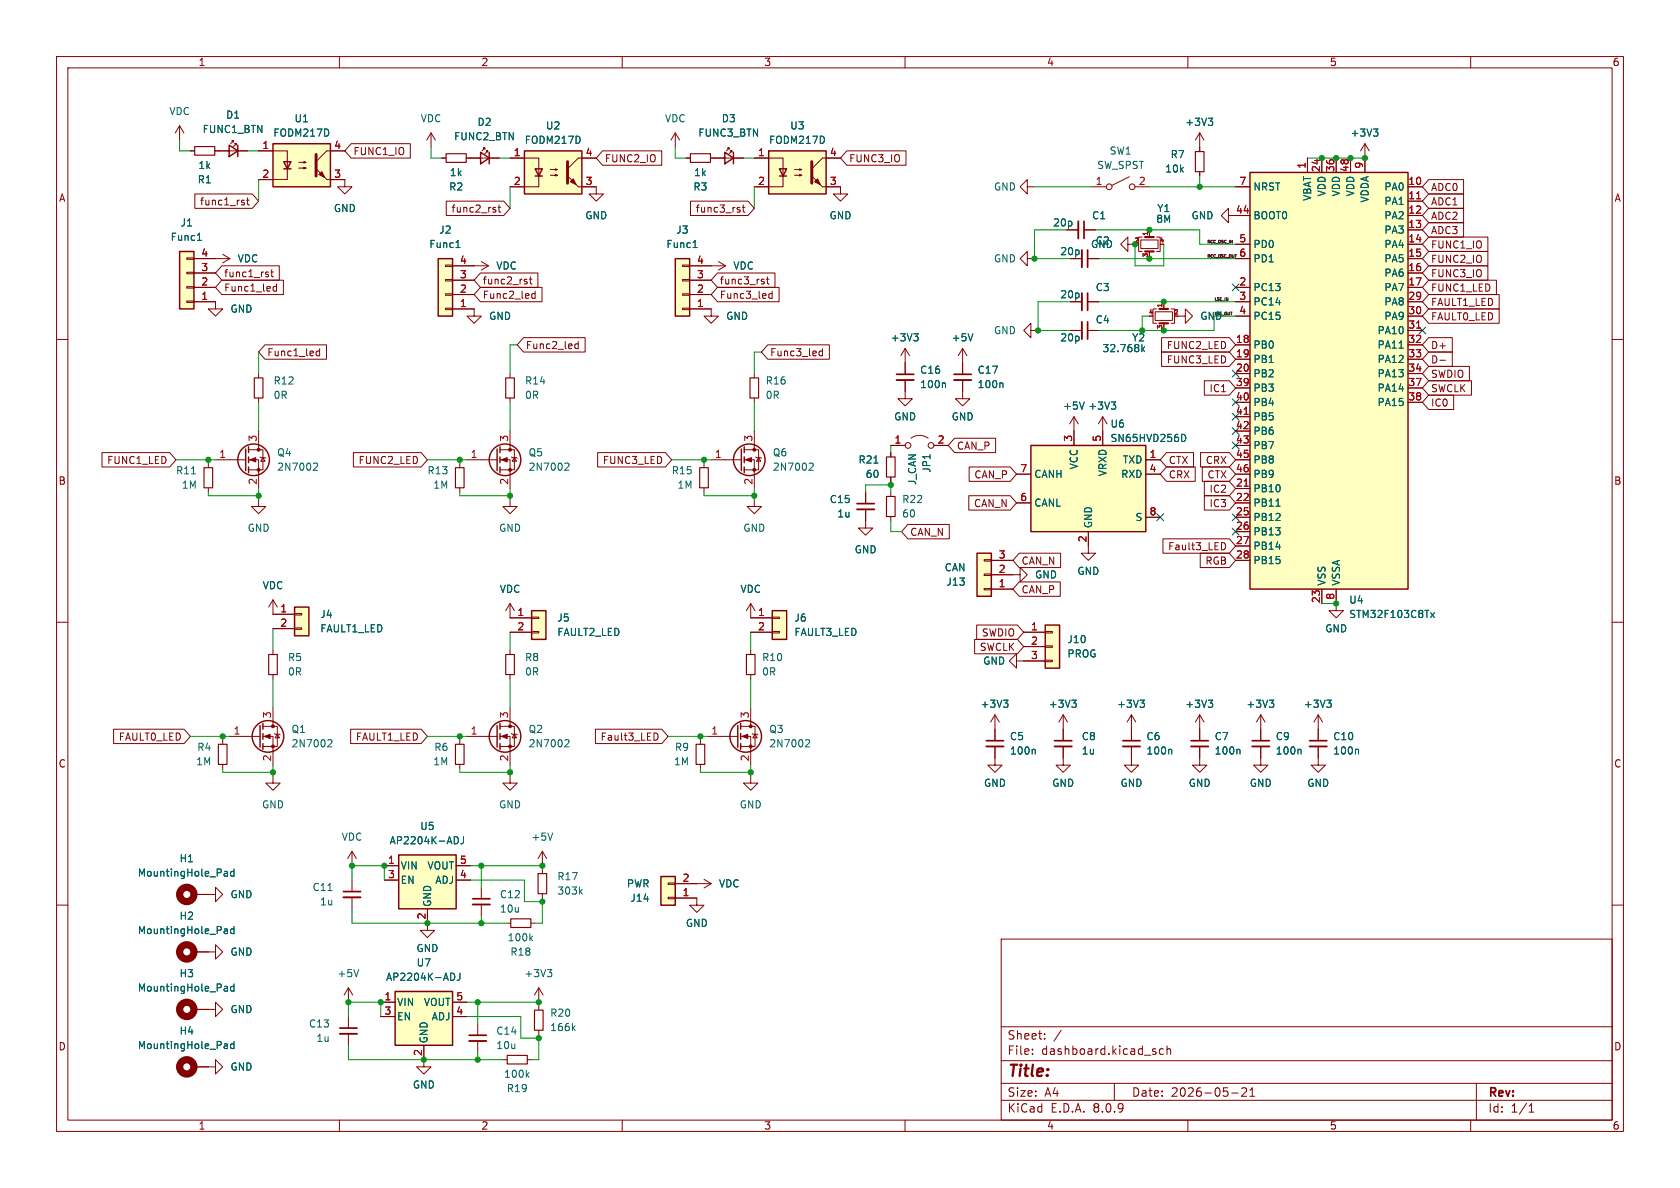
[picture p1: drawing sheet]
<svg xmlns="http://www.w3.org/2000/svg" width="297mm" height="210mm" viewBox="0 0 297 210" stroke-linecap="round" stroke-linejoin="round" font-family="sans-serif">
<defs><g id="words">
<text font-size="2.8" fill="#840000" x="178" y="190.9">Title:</text>
<g font-size="2.1" fill="#840000">
<text x="178" y="184">Sheet:</text>
<text x="178" y="186.7">File:</text>
<text x="184.1" y="186.7">dashboard.kicad_sch</text>
<text x="178" y="196.9">KiCad</text>
<text x="178" y="194.1">Size:</text>
<text x="184.7" y="194.1">A4</text>
<text x="185.7" y="196.9">E.D.A.</text>
<text x="193.3" y="196.9">8.0.9</text>
<text x="200" y="194.1">Date:</text>
<text x="207" y="194.1">2026-05-21</text>
<text x="263" y="194.3">Rev:</text>
<text x="263" y="196.9">Id:</text>
<text x="267.1" y="196.9">1/1</text>
</g>
<g font-size="1.8" fill="#840000">
<text x="35" y="11.9">1</text>
<text x="85" y="11.9">2</text>
<text x="135" y="11.9">3</text>
<text x="185" y="11.9">4</text>
<text x="235" y="11.9">5</text>
<text x="285" y="11.9">6</text>
<text x="62.4" y="27.6">FUNC1_IO</text>
<text x="106.8" y="28.9">FUNC2_IO</text>
<text x="150" y="28.9">FUNC3_IO</text>
<text x="10.3" y="35.9">A</text>
<text x="252.9" y="34">ADC0</text>
<text x="285.3" y="35.9">A</text>
<text x="35.3" y="36.5">func1_rst</text>
<text x="79.7" y="37.8">func2_rst</text>
<text x="122.9" y="37.8">func3_rst</text>
<text x="252.9" y="41.6">ADC3</text>
<text x="252.9" y="39.1">ADC2</text>
<text x="252.9" y="36.5">ADC1</text>
<text x="252.9" y="44.1">FUNC1_IO</text>
<text x="252.9" y="46.7">FUNC2_IO</text>
<text x="39.5" y="51.8">Func1_led</text>
<text x="39.5" y="49.2">func1_rst</text>
<text x="85.2" y="50.5">func2_rst</text>
<text x="85.2" y="53">Func2_led</text>
<text x="127.2" y="50.5">func3_rst</text>
<text x="127.2" y="53">Func3_led</text>
<text x="252.9" y="51.8">FUNC1_LED</text>
<text x="252.9" y="49.2">FUNC3_IO</text>
<text x="252.9" y="54.3">FAULT1_LED</text>
<text x="252.9" y="56.8">FAULT0_LED</text>
<text x="47.1" y="63.2">Func1_led</text>
<text x="92.9" y="61.9">Func2_led</text>
<text x="136" y="63.2">Func3_led</text>
<text x="206.2" y="61.9">FUNC2_LED</text>
<text x="206.2" y="64.5">FUNC3_LED</text>
<text x="252.9" y="61.9">D+</text>
<text x="252.9" y="64.5">D-</text>
<text x="213.7" y="69.5">IC1</text>
<text x="252.9" y="69.5">SWCLK</text>
<text x="252.9" y="67">SWDIO</text>
<text x="252.9" y="72.1">IC0</text>
<text x="18.8" y="82.2">FUNC1_LED</text>
<text x="63.3" y="82.2">FUNC2_LED</text>
<text x="106.5" y="82.2">FUNC3_LED</text>
<text x="169.1" y="79.7">CAN_P</text>
<text x="206.5" y="82.2">CTX</text>
<text x="213.1" y="82.2">CRX</text>
<text x="10.3" y="85.9">B</text>
<text x="172.1" y="89.9">CAN_N</text>
<text x="172.1" y="84.8">CAN_P</text>
<text x="206.5" y="84.8">CRX</text>
<text x="213.4" y="84.8">CTX</text>
<text x="213.7" y="89.9">IC3</text>
<text x="213.7" y="87.3">IC2</text>
<text x="285.3" y="85.9">B</text>
<text x="160.8" y="94.9">CAN_N</text>
<text x="180.5" y="100">CAN_N</text>
<text x="206.4" y="97.5">Fault3_LED</text>
<text x="213" y="100">RGB</text>
<text x="180.5" y="105.1">CAN_P</text>
<text x="173.5" y="112.7">SWDIO</text>
<text x="173.1" y="115.3">SWCLK</text>
<text x="20.9" y="131.1">FAULT0_LED</text>
<text x="62.8" y="131.1">FAULT1_LED</text>
<text x="106.1" y="131.1">Fault3_LED</text>
<text x="10.3" y="135.9">C</text>
<text x="285.3" y="135.9">C</text>
<text x="10.3" y="185.9">D</text>
<text x="285.3" y="185.9">D</text>
<text x="35" y="199.9">1</text>
<text x="85" y="199.9">2</text>
<text x="135" y="199.9">3</text>
<text x="185" y="199.9">4</text>
<text x="235" y="199.9">5</text>
<text x="285" y="199.9">6</text>
</g>
<g font-size="1.8" fill="#006464">
<text x="29.8" y="20.5">VDC</text>
<text x="35.7" y="23.7">FUNC1_BTN</text>
<text x="39.9" y="21.2">D1</text>
<text x="52" y="21.8">U1</text>
<text x="74.3" y="21.8">VDC</text>
<text x="84.3" y="22.5">D2</text>
<text x="96.4" y="23.1">U2</text>
<text x="117.5" y="21.8">VDC</text>
<text x="127.5" y="21.8">D3</text>
<text x="139.6" y="23.1">U3</text>
<text x="209.4" y="22.5">+3V3</text>
<text x="48.2" y="24.4">FODM217D</text>
<text x="80.2" y="25">FUNC2_BTN</text>
<text x="92.7" y="25.6">FODM217D</text>
<text x="123.4" y="24.4">FUNC3_BTN</text>
<text x="135.8" y="25.6">FODM217D</text>
<text x="196.1" y="27.5">SW1</text>
<text x="206.9" y="28.2">R7</text>
<text x="238.7" y="24.4">+3V3</text>
<text x="34.9" y="32.6">R1</text>
<text x="35" y="30.1">1k</text>
<text x="79.3" y="33.9">R2</text>
<text x="79.4" y="31.3">1k</text>
<text x="122.5" y="33.9">R3</text>
<text x="122.6" y="31.3">1k</text>
<text x="175.6" y="33.9">GND</text>
<text x="193.9" y="30.1">SW_SPST</text>
<text x="205.9" y="30.7">10k</text>
<text x="221.5" y="33.9">NRST</text>
<text x="232" y="35.6" transform="rotate(-90 232 35.6)">VBAT</text>
<text x="234.5" y="34.8" transform="rotate(-90 234.5 34.8)">VDD</text>
<text x="237.1" y="34.8" transform="rotate(-90 237.1 34.8)">VDD</text>
<text x="239.6" y="34.8" transform="rotate(-90 239.6 34.8)">VDD</text>
<text x="242.2" y="35.9" transform="rotate(-90 242.2 35.9)">VDDA</text>
<text x="244.6" y="33.9">PA0</text>
<text x="31.8" y="40.2">J1</text>
<text x="58.9" y="37.7">GND</text>
<text x="77.5" y="41.5">J2</text>
<text x="103.4" y="39">GND</text>
<text x="119.5" y="41.5">J3</text>
<text x="146.6" y="39">GND</text>
<text x="186.1" y="40.2">20p</text>
<text x="193" y="39">C1</text>
<text x="204.3" y="39.6">8M</text>
<text x="204.5" y="37.7">Y1</text>
<text x="210.5" y="39">GND</text>
<text x="221.5" y="39">BOOT0</text>
<text x="244.6" y="36.4">PA1</text>
<text x="244.6" y="39">PA2</text>
<text x="244.6" y="41.5">PA3</text>
<text x="30.1" y="42.8">Func1</text>
<text x="41.9" y="46.6">VDC</text>
<text x="75.8" y="44">Func1</text>
<text x="87.6" y="47.9">VDC</text>
<text x="117.7" y="44">Func1</text>
<text x="129.5" y="47.9">VDC</text>
<text x="175.6" y="46.6">GND</text>
<text x="187.3" y="45.3">20p</text>
<text x="192.8" y="44">GND</text>
<text x="193.6" y="43.4">C2</text>
<text x="221.5" y="44">PD0</text>
<text x="221.5" y="46.6">PD1</text>
<text x="244.6" y="44">PA4</text>
<text x="244.6" y="46.6">PA5</text>
<text x="187.3" y="52.9">20p</text>
<text x="193.6" y="51.7">C3</text>
<text x="221.5" y="51.7">PC13</text>
<text x="244.6" y="49.1">PA6</text>
<text x="244.6" y="51.7">PA7</text>
<text x="40.6" y="55.5">GND</text>
<text x="86.4" y="56.7">GND</text>
<text x="128.3" y="56.7">GND</text>
<text x="175.6" y="59.3">GND</text>
<text x="193.6" y="57.4">C4</text>
<text x="212.1" y="56.7">GND</text>
<text x="221.5" y="54.2">PC14</text>
<text x="221.5" y="56.7">PC15</text>
<text x="243.4" y="59.3">PA10</text>
<text x="244.6" y="54.2">PA8</text>
<text x="244.6" y="56.7">PA9</text>
<text x="157.4" y="60.6">+3V3</text>
<text x="168.1" y="60.6">+5V</text>
<text x="187.3" y="60.6">20p</text>
<text x="194.8" y="62.5">32.768k</text>
<text x="200" y="60.6">Y2</text>
<text x="221.5" y="61.8">PB0</text>
<text x="221.5" y="64.4">PB1</text>
<text x="243.4" y="61.8">PA11</text>
<text x="243.4" y="64.4">PA12</text>
<text x="48.3" y="70.7">0R</text>
<text x="48.3" y="68.2">R12</text>
<text x="92.7" y="70.7">0R</text>
<text x="92.7" y="68.2">R14</text>
<text x="135.3" y="70.7">0R</text>
<text x="135.3" y="68.2">R16</text>
<text x="162.6" y="68.8">100n</text>
<text x="162.6" y="66.3">C16</text>
<text x="172.7" y="68.8">100n</text>
<text x="172.7" y="66.3">C17</text>
<text x="221.5" y="66.9">PB2</text>
<text x="221.5" y="69.4">PB3</text>
<text x="221.5" y="72">PB4</text>
<text x="243.4" y="66.9">PA13</text>
<text x="243.4" y="69.4">PA14</text>
<text x="243.4" y="72">PA15</text>
<text x="158" y="74.5">GND</text>
<text x="168.1" y="74.5">GND</text>
<text x="187.8" y="72.6">+5V</text>
<text x="192.3" y="72.6">+3V3</text>
<text x="196.2" y="75.8">U6</text>
<text x="221.5" y="74.5">PB5</text>
<text x="221.5" y="77.1">PB6</text>
<text x="48.9" y="80.9">Q4</text>
<text x="48.9" y="83.4">2N7002</text>
<text x="93.4" y="80.9">Q5</text>
<text x="93.4" y="83.4">2N7002</text>
<text x="136.5" y="80.9">Q6</text>
<text x="136.5" y="83.4">2N7002</text>
<text x="151.7" y="82.1">R21</text>
<text x="164.7" y="83.7" transform="rotate(-90 164.7 83.7)">JP1</text>
<text x="190.7" y="83.1" transform="rotate(-90 190.7 83.1)">VCC</text>
<text x="196.2" y="78.3">SN65HVD256D</text>
<text x="198.4" y="82.1">TXD</text>
<text x="221.5" y="79.6">PB7</text>
<text x="221.5" y="82.1">PB8</text>
<text x="31" y="84">R11</text>
<text x="32.1" y="86.6">1M</text>
<text x="75.5" y="84">R13</text>
<text x="76.5" y="86.6">1M</text>
<text x="118.7" y="84">R15</text>
<text x="119.7" y="86.6">1M</text>
<text x="146.6" y="89.1">C15</text>
<text x="152.9" y="84.7">60</text>
<text x="159.4" y="89.1">R22</text>
<text x="162.2" y="85.8" transform="rotate(-90 162.2 85.8)">J_CAN</text>
<text x="182.8" y="89.8">CANL</text>
<text x="182.8" y="84.7">CANH</text>
<text x="195.8" y="84.3" transform="rotate(-90 195.8 84.3)">VRXD</text>
<text x="198.1" y="84.7">RXD</text>
<text x="221.5" y="87.2">PB10</text>
<text x="221.5" y="89.8">PB11</text>
<text x="221.5" y="84.7">PB9</text>
<text x="43.7" y="94.2">GND</text>
<text x="88.1" y="94.2">GND</text>
<text x="131.3" y="94.2">GND</text>
<text x="147.9" y="91.7">1u</text>
<text x="159.4" y="91.7">60</text>
<text x="193.3" y="93.5" transform="rotate(-90 193.3 93.5)">GND</text>
<text x="200.6" y="92.3">S</text>
<text x="221.5" y="92.3">PB12</text>
<text x="221.5" y="94.8">PB13</text>
<text x="151" y="98">GND</text>
<text x="166.9" y="101.2">CAN</text>
<text x="190.4" y="101.8">GND</text>
<text x="221.5" y="97.4">PB14</text>
<text x="221.5" y="99.9">PB15</text>
<text x="46.3" y="104.4">VDC</text>
<text x="88.3" y="105">VDC</text>
<text x="130.8" y="105">VDC</text>
<text x="167.2" y="103.7">J13</text>
<text x="182.9" y="102.5">GND</text>
<text x="234.5" y="103.6" transform="rotate(-90 234.5 103.6)">VSS</text>
<text x="237.1" y="103.6" transform="rotate(-90 237.1 103.6)">VSSA</text>
<text x="238.4" y="106.9">U4</text>
<text x="56.5" y="109.4">J4</text>
<text x="56.5" y="112">FAULT1_LED</text>
<text x="98.4" y="110.1">J5</text>
<text x="98.4" y="112.6">FAULT2_LED</text>
<text x="140.3" y="110.1">J6</text>
<text x="140.3" y="112.6">FAULT3_LED</text>
<text x="188.6" y="113.9">J10</text>
<text x="234.2" y="112">GND</text>
<text x="238.4" y="109.4">STM32F103C8Tx</text>
<text x="50.8" y="117.1">R5</text>
<text x="50.8" y="119.6">0R</text>
<text x="92.7" y="117.1">R8</text>
<text x="92.7" y="119.6">0R</text>
<text x="134.6" y="119.6">0R</text>
<text x="134.6" y="117.1">R10</text>
<text x="173.7" y="117.7">GND</text>
<text x="188.6" y="116.4">PROG</text>
<text x="173.3" y="125.3">+3V3</text>
<text x="185.3" y="125.3">+3V3</text>
<text x="197.4" y="125.3">+3V3</text>
<text x="209.4" y="125.3">+3V3</text>
<text x="220.2" y="125.3">+3V3</text>
<text x="230.4" y="125.3">+3V3</text>
<text x="51.4" y="129.8">Q1</text>
<text x="93.4" y="129.8">Q2</text>
<text x="135.9" y="129.8">Q3</text>
<text x="178.4" y="131">C5</text>
<text x="191.1" y="131">C8</text>
<text x="202.6" y="131">C6</text>
<text x="214.6" y="131">C7</text>
<text x="225.4" y="131">C9</text>
<text x="235.6" y="131">C10</text>
<text x="34.6" y="135.5">1M</text>
<text x="34.8" y="132.9">R4</text>
<text x="51.4" y="132.3">2N7002</text>
<text x="76.5" y="135.5">1M</text>
<text x="76.7" y="132.9">R6</text>
<text x="93.4" y="132.3">2N7002</text>
<text x="119" y="135.5">1M</text>
<text x="119.2" y="132.9">R9</text>
<text x="135.9" y="132.3">2N7002</text>
<text x="178.4" y="133.6">100n</text>
<text x="191.1" y="133.6">1u</text>
<text x="202.6" y="133.6">100n</text>
<text x="214.6" y="133.6">100n</text>
<text x="225.4" y="133.6">100n</text>
<text x="235.6" y="133.6">100n</text>
<text x="46.2" y="143.1">GND</text>
<text x="88.1" y="143.1">GND</text>
<text x="130.7" y="143.1">GND</text>
<text x="173.9" y="139.3">GND</text>
<text x="185.9" y="139.3">GND</text>
<text x="198" y="139.3">GND</text>
<text x="210.1" y="139.3">GND</text>
<text x="220.8" y="139.3">GND</text>
<text x="231" y="139.3">GND</text>
<text x="60.3" y="148.8">VDC</text>
<text x="68.8" y="149.5">AP2204K-ADJ</text>
<text x="74.2" y="146.9">U5</text>
<text x="93.8" y="148.8">+5V</text>
<text x="24.3" y="155.2">MountingHole_Pad</text>
<text x="31.6" y="152.6">H1</text>
<text x="70.7" y="153.9">VIN</text>
<text x="75.5" y="153.9">VOUT</text>
<text x="98.4" y="155.8">R17</text>
<text x="40.6" y="159">GND</text>
<text x="55.2" y="157.7">C11</text>
<text x="56.5" y="160.3">1u</text>
<text x="70.7" y="156.4">EN</text>
<text x="76.4" y="160.4" transform="rotate(-90 76.4 160.4)">GND</text>
<text x="76.9" y="156.4">ADJ</text>
<text x="88.3" y="159">C12</text>
<text x="88.3" y="161.5">10u</text>
<text x="98.4" y="158.3">303k</text>
<text x="110.7" y="157.1">PWR</text>
<text x="111.3" y="159.6">J14</text>
<text x="127" y="157.1">VDC</text>
<text x="24.3" y="165.3">MountingHole_Pad</text>
<text x="31.6" y="162.8">H2</text>
<text x="89.6" y="166.6">100k</text>
<text x="121.2" y="164.1">GND</text>
<text x="31.6" y="172.9">H3</text>
<text x="40.6" y="169.1">GND</text>
<text x="59.6" y="172.9">+5V</text>
<text x="68.1" y="173.6">AP2204K-ADJ</text>
<text x="73.5" y="168.5">GND</text>
<text x="73.6" y="171">U7</text>
<text x="90.1" y="169.1">R18</text>
<text x="92.6" y="172.9">+3V3</text>
<text x="24.3" y="175.5">MountingHole_Pad</text>
<text x="40.6" y="179.3">GND</text>
<text x="70.1" y="178">VIN</text>
<text x="74.8" y="178">VOUT</text>
<text x="97.2" y="179.9">R20</text>
<text x="24.3" y="185.6">MountingHole_Pad</text>
<text x="31.6" y="183.1">H4</text>
<text x="54.5" y="181.8">C13</text>
<text x="55.8" y="184.4">1u</text>
<text x="70.1" y="180.6">EN</text>
<text x="75.8" y="184.5" transform="rotate(-90 75.8 184.5)">GND</text>
<text x="76.2" y="180.6">ADJ</text>
<text x="87.6" y="183.1">C14</text>
<text x="87.6" y="185.7">10u</text>
<text x="97.2" y="182.5">166k</text>
<text x="40.6" y="189.5">GND</text>
<text x="89" y="190.7">100k</text>
<text x="72.9" y="192.6">GND</text>
<text x="89.5" y="193.3">R19</text>
</g>
<g font-size="1.8" fill="#a90000">
<text x="46.3" y="26.4">1</text>
<text x="59" y="26.4">4</text>
<text x="90.7" y="27.7">1</text>
<text x="103.4" y="27.7">4</text>
<text x="133.9" y="27.7">1</text>
<text x="146.6" y="27.7">4</text>
<text x="230.9" y="29.9" transform="rotate(-90 230.9 29.9)">1</text>
<text x="241" y="29.9" transform="rotate(-90 241 29.9)">9</text>
<text x="46.3" y="31.5">2</text>
<text x="59" y="31.5">3</text>
<text x="90.7" y="32.8">2</text>
<text x="103.4" y="32.8">3</text>
<text x="133.9" y="32.8">2</text>
<text x="146.6" y="32.8">3</text>
<text x="193.6" y="32.8">1</text>
<text x="201.2" y="32.8">2</text>
<text x="219" y="32.8">7</text>
<text x="233.4" y="30.5" transform="rotate(-90 233.4 30.5)">24</text>
<text x="236" y="30.5" transform="rotate(-90 236 30.5)">36</text>
<text x="238.5" y="30.5" transform="rotate(-90 238.5 30.5)">48</text>
<text x="248.9" y="32.8">10</text>
<text x="248.9" y="35.3">11</text>
<text x="218.4" y="37.8">44</text>
<text x="248.9" y="37.8">12</text>
<text x="248.9" y="40.4">13</text>
<text x="35.5" y="45.5">4</text>
<text x="81.2" y="46.7">4</text>
<text x="123.1" y="46.7">4</text>
<text x="219" y="42.9">5</text>
<text x="219" y="45.5">6</text>
<text x="248.9" y="42.9">14</text>
<text x="248.9" y="45.5">15</text>
<text x="35.5" y="53.1">1</text>
<text x="35.5" y="50.5">2</text>
<text x="35.5" y="48">3</text>
<text x="81.2" y="51.8">2</text>
<text x="81.2" y="49.3">3</text>
<text x="123.1" y="51.8">2</text>
<text x="123.1" y="49.3">3</text>
<text x="219" y="50.5">2</text>
<text x="219" y="53.1">3</text>
<text x="248.9" y="48">16</text>
<text x="248.9" y="50.5">17</text>
<text x="248.9" y="53.1">29</text>
<text x="81.2" y="54.4">1</text>
<text x="123.1" y="54.4">1</text>
<text x="219" y="55.6">4</text>
<text x="248.9" y="55.6">30</text>
<text x="248.9" y="58.2">31</text>
<text x="218.4" y="60.7">18</text>
<text x="218.4" y="63.2">19</text>
<text x="218.4" y="65.8">20</text>
<text x="248.9" y="60.7">32</text>
<text x="248.9" y="63.2">33</text>
<text x="248.9" y="65.8">34</text>
<text x="218.4" y="68.3">39</text>
<text x="218.4" y="70.9">40</text>
<text x="248.9" y="68.3">37</text>
<text x="248.9" y="70.9">38</text>
<text x="218.4" y="73.4">41</text>
<text x="218.4" y="75.9">42</text>
<text x="38.7" y="81">1</text>
<text x="45.5" y="78.2" transform="rotate(-90 45.5 78.2)">3</text>
<text x="83.1" y="81">1</text>
<text x="89.9" y="78.2" transform="rotate(-90 89.9 78.2)">3</text>
<text x="126.3" y="81">1</text>
<text x="133.1" y="78.2" transform="rotate(-90 133.1 78.2)">3</text>
<text x="158" y="78.5">1</text>
<text x="165.7" y="78.5">2</text>
<text x="180.3" y="83.6">7</text>
<text x="189.6" y="78.2" transform="rotate(-90 189.6 78.2)">3</text>
<text x="194.7" y="78.2" transform="rotate(-90 194.7 78.2)">5</text>
<text x="203.1" y="81">1</text>
<text x="203.1" y="83.6">4</text>
<text x="218.4" y="78.5">43</text>
<text x="218.4" y="81">45</text>
<text x="218.4" y="83.6">46</text>
<text x="45.5" y="85.8" transform="rotate(-90 45.5 85.8)">2</text>
<text x="89.9" y="85.8" transform="rotate(-90 89.9 85.8)">2</text>
<text x="133.1" y="85.8" transform="rotate(-90 133.1 85.8)">2</text>
<text x="180.3" y="88.6">6</text>
<text x="218.4" y="86.1">21</text>
<text x="218.4" y="88.6">22</text>
<text x="192.2" y="96" transform="rotate(-90 192.2 96)">2</text>
<text x="203.1" y="91.2">8</text>
<text x="218.4" y="91.2">25</text>
<text x="218.4" y="93.7">26</text>
<text x="176.5" y="101.3">2</text>
<text x="176.5" y="98.8">3</text>
<text x="218.4" y="96.3">27</text>
<text x="218.4" y="98.8">28</text>
<text x="176.5" y="103.9">1</text>
<text x="233.4" y="106.7" transform="rotate(-90 233.4 106.7)">23</text>
<text x="236" y="106.1" transform="rotate(-90 236 106.1)">8</text>
<text x="49.5" y="108.3">1</text>
<text x="49.5" y="110.9">2</text>
<text x="91.4" y="109">1</text>
<text x="91.4" y="111.5">2</text>
<text x="133.9" y="109">1</text>
<text x="133.9" y="111.5">2</text>
<text x="182.2" y="111.5">1</text>
<text x="182.2" y="114">2</text>
<text x="182.2" y="116.6">3</text>
<text x="41.2" y="129.9">1</text>
<text x="48" y="127.1" transform="rotate(-90 48 127.1)">3</text>
<text x="83.1" y="129.9">1</text>
<text x="89.9" y="127.1" transform="rotate(-90 89.9 127.1)">3</text>
<text x="125.7" y="129.9">1</text>
<text x="132.5" y="127.1" transform="rotate(-90 132.5 127.1)">3</text>
<text x="48" y="134.7" transform="rotate(-90 48 134.7)">2</text>
<text x="89.9" y="134.7" transform="rotate(-90 89.9 134.7)">2</text>
<text x="132.5" y="134.7" transform="rotate(-90 132.5 134.7)">2</text>
<text x="68.5" y="152.8">1</text>
<text x="68.5" y="155.3">3</text>
<text x="81.2" y="155.3">4</text>
<text x="81.2" y="152.8">5</text>
<text x="120.6" y="156">2</text>
<text x="120.6" y="158.5">1</text>
<text x="75.3" y="162.6" transform="rotate(-90 75.3 162.6)">2</text>
<text x="67.9" y="176.9">1</text>
<text x="67.9" y="179.5">3</text>
<text x="80.6" y="179.5">4</text>
<text x="80.6" y="176.9">5</text>
<text x="74.7" y="186.8" transform="rotate(-90 74.7 186.8)">2</text>
</g>
<g font-size="1.1" fill="#a90000">
<text x="202.9" y="41.8" transform="rotate(-90 202.9 41.8)">1</text>
<text x="200.5" y="42.9">2</text>
<text x="202.9" y="45.6" transform="rotate(-90 202.9 45.6)">3</text>
<text x="204.9" y="42.9">4</text>
<text x="203" y="55.6">4</text>
<text x="205.5" y="58.3" transform="rotate(-90 205.5 58.3)">3</text>
<text x="205.5" y="54.5" transform="rotate(-90 205.5 54.5)">1</text>
<text x="207.4" y="55.6">2</text>
</g>
<g font-size=".7" fill="#0f0f0f">
<text x="213.4" y="43">RCC_OSC_IN</text>
<text x="213.4" y="45.6">RCC_OSC_OUT</text>
<text x="214.6" y="53.2">LSE_IN</text>
</g>
<text font-size=".7" fill="#006464" x="214.6" y="55.7">LSE_OUT</text>
</g></defs>
<g fill="none" stroke="#840000" stroke-width=".18">
<path d="M10 10h277v190h-277zM12 12h273v186h-273zM60 10v2M110 10v2M160 10v2M210 10v2M260 10v2M105.4 33v1.3h1.3l-1.3 1.3-1.3-1.3h1.3M212.1 26v.8M212.1 30.4v.7M10 60h2M285 60h2"/>
<path d="M10 110h2M285 110h2M10 160h2M61.6 174.6v2.6M61.6 179.7v2M61.6 174.6l-.8 1.3M61.6 174.6l.8 1.3M177 166h108v32h-108zM285 160h2M60 198v2M61.6 182.8v2M110 198v2"/>
<path d="M160 198v2M177 194.5h108M177 191.5h108M177 187.5h108M177 181.5h108M182.5 186.3v.1M182.5 185.5v.1M184.7 183.6v.1M184.7 182.8v.1M187.6 182.1l-1.3 2M197 191.5v3M205.7 185.5l-.5-.1-.2 .3v.4l.1 .2h.6"/>
<path d="M206.3 185.5l.2-.1 .4 .1 .1 .9M206.3 184.9v1.5M210 198v2M217.7 193.2h1.2M219.5 192.4l.6-.1 .2 .1 .1 .3-.9 1.1h.9M221 193.8h.8M221 192.7l.4-.4v1.5M260 198v2M261 191.5v6.5M270.3 196.6h.9M270.3 195.5l.4-.4v1.5"/>
</g>
<path d="M211.3 26.8h1.6v3.6h-1.6z" fill="none" stroke="#840000" stroke-width=".2"/>
<path d="M60.1 182.8h3" fill="none" stroke="#840000" stroke-width=".33"/>
<path d="M60.1 181.7h3" fill="none" stroke="#840000" stroke-width=".3"/>
<path d="M63.4 171.4l-.4 1.3" fill="none" stroke="#006464" stroke-width=".18"/>
<path d="M119.4 45.7h2.5v10.2h-2.5z" fill="#ffffc2"/>
<g fill="none" stroke="#840000" stroke-width=".18">
<path d="M119.4 23.5l-.8 1.3M119.4 23.5v2.5M119.4 23.5l.7 1.3M121.3 27.9h.7M125.6 27.9h.8M120.6 46.9h1.3v.2h-1.3zM120.6 49.4h1.3v.3h-1.3zM120.6 51.9h1.3v.3h-1.3zM120.6 54.5h1.3v.2h-1.3zM121.9 54.6h3.8M121.9 52.1h3.8M121.9 49.5h3.8"/>
<path d="M121.9 47h3.8M90.2 66v.8M90.2 70.4v.7M189.9 73.7l-.8 1.2M189.9 73.7v2.5M189.9 73.7l.7 1.2M194.9 73.7l-.7 1.2M194.9 73.7v2.5M194.9 73.7l.8 1.2M124.5 81.9v.8M124.5 86.2v.8M157.5 87v.8"/>
<path d="M157.5 91.3v.8M192.4 96.5v1.3h1.3l-1.3 1.3-1.3-1.3h1.3M39.4 130.8v.8M39.4 135.1v.8"/>
</g>
<path d="M119.4 45.7h2.5v10.2h-2.5z" fill="none" stroke="#840000" stroke-width=".25"/>
<path d="M122.5 43.8h.8M191.7 71.1l-.4 1.2M196.5 71.1h.7l-.4 .4M197 71.5l.2 .3v.3l-.2 .2" fill="none" stroke="#006464" stroke-width=".18"/>
<path d="M122 27.2h3.6v1.5h-3.6zM89.4 66.8h1.5v3.6h-1.5zM123.7 82.7h1.5v3.5h-1.5zM156.7 87.8h1.5v3.5h-1.5zM38.6 131.6h1.5v3.5h-1.5z" fill="none" stroke="#840000" stroke-width=".2"/>
<path d="M182.2 78.7h20.4v15.3h-20.4z" fill="#ffffc2"/>
<path d="M182.2 78.7h20.4v15.3h-20.4z" fill="none" stroke="#840000" stroke-width=".25"/>
<path d="M189.9 76.2v2.5M194.9 76.2v2.5M81.3 81.9v.8M81.3 86.2v.8M179.7 83.8h2.5M179.7 88.9h2.5M192.4 94v2.5M202.6 81.3h2.5M202.6 83.8h2.5M202.6 91.4h2.5" fill="none" stroke="#840000" stroke-width=".18"/>
<path d="M208.9 76.8a.64 .64 0 0 1 .7 .6 .64 .64 0 0 1-.7 .6" fill="none" stroke="#006464" stroke-width=".18"/>
<path d="M80.5 82.7h1.5v3.5h-1.5z" fill="none" stroke="#840000" stroke-width=".2"/>
<path d="M172.7 97.8h2.6v7.6h-2.6z" fill="#ffffc2"/>
<path d="M90.2 88.3v1.2h1.2l-1.2 1.3-1.3-1.3h1.3M174 98.9h1.3v.3h-1.3zM175.3 99.1h3.8M174 101.5h1.3v.2h-1.3zM174 104h1.3v.3h-1.3zM175.3 101.6h5v-1.3l1.3 1.3-1.3 1.3v-1.3M175.3 104.1h3.8" fill="none" stroke="#840000" stroke-width=".18"/>
<path d="M172.7 97.8h2.6v7.6h-2.6z" fill="none" stroke="#840000" stroke-width=".25"/>
<path d="M184.8 110.5h2.5v7.6h-2.5z" fill="#ffffc2"/>
<path d="M88.4 79.5h2.5v3.6h-2.5M90.2 76.2v3.3M82.5 81.3h5.4M88.4 81.3h1.8v5.1M90.4 80.8l.2 .1h.7l.1 .1M90.9 80.9l.4 .6h-.7zM179.7 116.8v-1.2l-1.3 1.2 1.3 1.3v-1.3h5.1M181 111.8h3.8M181 114.3h3.8M184.8 116.7h1.3v.3h-1.3zM184.8 114.2h1.3v.2h-1.3zM184.8 111.6h1.3v.3h-1.3z" fill="none" stroke="#840000" stroke-width=".18"/>
<g fill="none" stroke="#840000" stroke-width=".25">
<path d="M87.9 79.4v3.8M88.4 79v1M88.4 80.8v1M88.4 82.6v1M184.8 110.5h2.5v7.6h-2.5z"/>
<circle cx="89.3" cy="81.3" r="2.79"/>
</g>
<g fill="#840000" stroke="#840000" stroke-width=".18">
<path d="M88.6 81.3l1.1-.4v.8z"/>
<circle cx="90.2" cy="83.1" r=".25"/>
<circle cx="90.2" cy="79.5" r=".25"/>
</g>
<path d="M100 81.9h.5l.1 .3-.8 .9h.8" fill="none" stroke="#006464" stroke-width=".18"/>
<path d="M92.7 26.7h10.2v7.6h-10.2z" fill="#ffffc2"/>
<path d="M85 26.9l1.5 1-1.5 1.1zM86.5 26.9v2.1M92.7 26.7h10.2v7.6h-10.2zM94.6 29.8h1.3l-.7 1.3zM94.6 31.1h1.3" fill="none" stroke="#840000" stroke-width=".25"/>
<g fill="none" stroke="#840000" stroke-width=".18">
<path d="M76.2 23.5l-.8 1.3M76.2 23.5v2.5M76.2 23.5l.8 1.3M78.1 27.9h.8M82.4 27.9h5.9M85.7 26.4v-.2h-.2h.2l-.5 .5M86.2 26.9v-.2h-.2h.2l-.5 .5M90.2 27.9h5v5.1h-5M97.3 31h1.3l-.4 .1v-.2l.4 .1M97.3 30h1.3l-.4 .1v-.3l.4 .2M102.2 33h3.2M105.4 27.9h-3.2l-1.9 1.9"/>
<path d="M157.5 78.7h2.5M161 77.5a2.54 2.54 0 0 1 3.1 0M165.1 78.7h2.5"/>
<circle cx="160.5" cy="78.7" r=".51"/>
<circle cx="164.6" cy="78.7" r=".51"/>
</g>
<g fill="#840000" stroke="#840000" stroke-width=".18">
<path d="M100.3 31.1l1.9 1.9z"/>
<path d="M100.8 32.1l.5-.5 .6 1z"/>
</g>
<path d="M100.3 28.6v3.8" fill="none" stroke="#840000" stroke-width=".51"/>
<path d="M78.9 27.2h3.5v1.5h-3.5z" fill="none" stroke="#840000" stroke-width=".2"/>
<path d="M77.5 45.7h2.5v10.2h-2.5z" fill="#ffffc2"/>
<g fill="none" stroke="#840000" stroke-width=".18">
<path d="M61 31.8v1.2h1.2l-1.2 1.3-1.3-1.3h1.3M241.3 25.4l-.8 1.3M241.3 25.4v2.5M241.3 25.4l.8 1.3M78.7 46.9h1.3v.2h-1.3zM78.7 49.4h1.3v.3h-1.3zM78.7 51.9h1.3v.3h-1.3zM78.7 54.5h1.3v.2h-1.3zM80 54.6h3.8v1.3h1.3l-1.3 1.3-1.3-1.3h1.3M80 52.1h3.8M80 49.5h3.8M80 47h6.4"/>
<path d="M85.1 46.2l1.3 .8M86.4 47l-1.3 .8"/>
</g>
<path d="M77.5 45.7h2.5v10.2h-2.5z" fill="none" stroke="#840000" stroke-width=".25"/>
<path d="M242.8 22.8h.8l-.4 .5M243.4 23.3l.2 .2v.3l-.2 .3M80.6 43.8h.7" fill="none" stroke="#006464" stroke-width=".18"/>
<path d="M48.3 25.4h10.1v7.6h-10.1z" fill="#ffffc2"/>
<g fill="none" stroke="#840000" stroke-width=".25">
<path d="M48.3 25.4h10.1v7.6h-10.1zM50.2 28.6h1.2l-.6 1.2zM50.2 29.8h1.2M43.4 79.4v3.8M43.9 79v1M43.9 80.8v1M43.9 82.6v1M46 128.3v3.8M46.5 127.9v1M46.5 129.7v1M46.5 131.4v1.1"/>
<circle cx="44.8" cy="81.3" r="2.79"/>
<circle cx="47.4" cy="130.2" r="2.79"/>
</g>
<g fill="none" stroke="#840000" stroke-width=".18">
<path d="M45.7 26.7h5.1v5.1h-5.1M52.8 29.7h1.3l-.4 .1v-.2l.4 .1M52.8 28.7h1.3l-.4 .1v-.2l.4 .1M57.8 31.8h3.2M61 26.7h-3.2l-1.9 1.9M217.2 38.1v-1.3l-1.3 1.3 1.3 1.3v-1.3h1.2M201.7 42.4h3v1.5h-3zM201.9 41.9h-.6v2.6h.6M203.2 40.6v1.3M203.2 44.5v1.2M204.5 41.9h.6v2.6h-.6M43.9 79.5h2.6v3.6h-2.6"/>
<path d="M45.7 66v.8M45.7 70.4v.7M45.7 76.2v3.3M36.8 81.9v.8M36.8 86.2v.8M38.1 81.3h5.3M43.9 81.3h1.8v5.1M45.7 88.3v1.2h1.3l-1.3 1.3-1.3-1.3h1.3M46 80.8l.1 .1h.8l.1 .1M46.5 80.9l.4 .6h-.8zM40.6 130.2h5.4M46.5 130.2h1.8v5.1"/>
<path d="M46.5 128.4h2.5v3.6h-2.5M48.3 125.1v3.3M48.5 129.7l.1 .1h.8l.1 .1M49 129.8l.4 .6h-.8zM212.1 134v1.3h1.3l-1.3 1.2-1.3-1.2h1.3M233 134v1.3h1.3l-1.3 1.2-1.2-1.2h1.2M62.2 150.5l-.7 1.3M62.2 150.5v2.5M62.2 150.5l.8 1.3"/>
</g>
<g fill="#840000" stroke="#840000" stroke-width=".18">
<path d="M55.9 29.8l1.9 2z"/>
<path d="M56.4 30.9l.5-.5 .5 1z"/>
<path d="M44.2 81.3l1-.4v.8z"/>
<path d="M46.7 130.2l1.1-.4v.8z"/>
<circle cx="45.7" cy="83.1" r=".25"/>
<circle cx="45.7" cy="79.5" r=".25"/>
<circle cx="48.3" cy="132" r=".25"/>
<circle cx="48.3" cy="128.4" r=".25"/>
</g>
<path d="M55.9 27.3v3.8" fill="none" stroke="#840000" stroke-width=".51"/>
<path d="M202.4 41.9h1.6M202.4 44.5h1.6" fill="none" stroke="#840000" stroke-width=".38"/>
<path d="M33.8 83.8h.8M55.6 81.9h.4l.1 .3-.7 .9h.7M58.1 130.8h.5l.1 .3-.8 .9h.8" fill="none" stroke="#006464" stroke-width=".18"/>
<path d="M45 66.8h1.5v3.6h-1.5zM36.1 82.7h1.5v3.5h-1.5z" fill="none" stroke="#840000" stroke-width=".2"/>
<path d="M116.8 154.9h2.6v5.1h-2.6z" fill="#ffffc2"/>
<g fill="none" stroke="#840000" stroke-width=".18">
<path d="M31.7 22.2l-.7 1.3M31.7 22.2v2.6M31.7 22.2l.8 1.3M33.7 26.7h.7M38 26.7h5.8M41.3 25.1v-.2h-.3h.3l-.5 .5M41.8 25.7v-.3h-.3h.3l-.5 .5M193 33h2.6M199.6 31.2l-3 1.6M200.7 33h2.5M212.1 23.5l-.8 1.3M212.1 23.5v2.5"/>
<path d="M212.1 23.5l.8 1.3M38.1 53.3v1.3h1.3l-1.3 1.3-1.3-1.3h1.3M38.1 45.7h2.5M39.4 45l1.2 .7M40.6 45.7l-1.2 .8M188.6 40.6h2M189.2 53.3h2.1M189.2 58.4h2.1M189.2 45.7h2.1M191.6 40.6h2.1M192.3 53.3h2M192.3 58.4h2"/>
<path d="M192.3 45.7h2M199.4 43.2v-1.3l-1.3 1.3 1.3 1.3v-1.3h1.3M204.2 55.1h3.1v1.5h-3.1zM204.5 54.6h-.7v2.6h.7M205.7 53.3v1.3M205.7 57.2v1.2M207 54.6h.6v2.6h-.6M208.3 55.9h1.2v-1.3l1.3 1.3-1.3 1.3v-1.3M132.7 114.9v.8M132.7 119.3v.7M48.3 137.2v1.2h1.2l-1.2 1.3-1.3-1.3h1.3M125.1 130.2h5.3"/>
<path d="M130.9 130.2h1.8v5.1M130.9 128.4h2.6v3.6h-2.6M132.7 125.1v3.3M133 129.7l.1 .1h.8l.1 .1M133.5 129.8l.4 .6h-.8zM212.1 128.9v2M212.1 132v2M222.9 132v3.3h1.3l-1.3 1.2-1.3-1.2h1.3M222.9 126.4v4.5M222.9 126.4l-.8 1.2M222.9 126.4l.7 1.2M118.1 156.1h1.3v.2h-1.3z"/>
<path d="M118.1 158.6h1.3v.3h-1.3zM119.4 158.8h3.8M119.4 156.2h3.8"/>
<circle cx="196.1" cy="33" r=".51"/>
<circle cx="200.2" cy="33" r=".51"/>
</g>
<g fill="none" stroke="#840000" stroke-width=".25">
<path d="M40.5 25.7l1.5 1-1.5 1zM42 25.7v2M130.4 128.3v3.8M130.9 127.9v1M130.9 129.7v1M130.9 131.4v1.1M116.8 154.9h2.6v5.1h-2.6z"/>
<circle cx="131.8" cy="130.2" r="2.79"/>
</g>
<path d="M213.6 20.9h.8l-.4 .5M214.1 21.4l.3 .2v.3l-.3 .3M201.9 60.9v1.3M202 61.7l.4 .5M202.4 61.3l-.5 .5M142.6 130.8h.4l.1 .3-.7 .9h.7M219 132.5l.2 .1v.7M224.4 123.8h.8l-.4 .5M224.9 124.3l.3 .2v.3l-.3 .2M229.8 132.5l.2 .1v.7" fill="none" stroke="#006464" stroke-width=".18"/>
<path d="M190.6 39.1v3.1M191.3 44.2v3M191.3 51.8v3.1M191.3 56.9v3M210.6 132h3M221.4 132h3" fill="none" stroke="#840000" stroke-width=".33"/>
<path d="M191.6 39.1v3.1M192.3 44.2v3M192.3 51.8v3.1M192.3 56.9v3M210.6 130.9h3M221.4 130.9h3" fill="none" stroke="#840000" stroke-width=".3"/>
<path d="M34.4 25.9h3.6v1.5h-3.6zM132 115.7h1.5v3.6h-1.5z" fill="none" stroke="#840000" stroke-width=".2"/>
<path d="M205 54.6h1.5M205 57.2h1.5" fill="none" stroke="#840000" stroke-width=".38"/>
<g fill="#840000" stroke="#840000" stroke-width=".18">
<path d="M131.2 130.2l1-.4v.8z"/>
<circle cx="132.7" cy="132" r=".25"/>
<circle cx="132.7" cy="128.4" r=".25"/>
</g>
<path d="M31.7 44.5h2.6v10.1h-2.6z" fill="#ffffc2"/>
<g fill="none" stroke="#840000" stroke-width=".18">
<path d="M33 45.6h1.3v.2h-1.3zM33 48.1h1.3v.3h-1.3zM33 50.7h1.3v.2h-1.3zM33 53.2h1.3v.3h-1.3zM34.3 53.3h3.8M34.3 50.8h3.8M34.3 48.3h3.8M34.3 45.7h3.8M133.3 88.3v1.2h1.3l-1.3 1.3-1.2-1.3h1.2M132.7 106.7l-.7 1.3M132.7 106.7v2.5M132.7 106.7l.8 1.3"/>
<path d="M123.8 130.8v.8M123.8 135.1v.8M200 132v3.3h1.3l-1.3 1.2-1.2-1.2h1.2M200 126.4v4.5M200 126.4l-.7 1.2M200 126.4l.8 1.2"/>
</g>
<path d="M31.7 44.5h2.6v10.1h-2.6z" fill="none" stroke="#840000" stroke-width=".25"/>
<path d="M34.9 42.5h.7M201.5 123.8h.8l-.4 .5M202.1 124.3l.2 .2v.3l-.2 .2M207 132.5l.2 .1v.7" fill="none" stroke="#006464" stroke-width=".18"/>
<path d="M198.5 132h3" fill="none" stroke="#840000" stroke-width=".33"/>
<path d="M198.5 130.9h3" fill="none" stroke="#840000" stroke-width=".3"/>
<path d="M123.1 131.6h1.5v3.5h-1.5z" fill="none" stroke="#840000" stroke-width=".2"/>
<path d="M136.5 108h2.6v5h-2.6z" fill="#ffffc2"/>
<g fill="none" stroke="#840000" stroke-width=".18">
<path d="M131.6 79.5h2.5v3.6h-2.5M133.3 76.2v3.3M125.7 81.3h5.4M131.6 81.3h1.7v5.1M133.6 80.8l.1 .1h.8l.1 .1M134.1 80.9l.4 .6h-.8zM153 90v3.3h1.3l-1.3 1.3-1.2-1.3h1.2M153 87v2M90.2 106.7v2.5M90.2 114.9v.8M90.2 119.3v.7M90.2 106.7l-.8 1.3"/>
<path d="M90.2 106.7l.7 1.3M132.7 109.2h3.8M132.7 111.8h3.8M136.5 111.6h1.3v.3h-1.3zM136.5 109.1h1.3v.2h-1.3zM82.5 130.2h5.4M88.4 130.2h1.8v5.1M88.4 128.4h2.5v3.6h-2.5M90.2 137.2v1.2h1.2l-1.2 1.3-1.3-1.3h1.3M90.2 125.1v3.3M90.4 129.7l.2 .1h.7l.1 .1M90.9 129.8l.4 .6h-.7z"/>
<path d="M132.7 137.2v1.2h1.3l-1.3 1.3-1.3-1.3h1.3M188 128.9v2M188 132v2M95.9 150.5l-.8 1.3M95.9 150.5v2.5M95.9 153.7v.7M95.9 158v.8M95.9 150.5l.7 1.3"/>
</g>
<g fill="none" stroke="#840000" stroke-width=".25">
<path d="M131.1 79.4v3.8M131.6 79v1M131.6 80.8v1M131.6 82.6v1M136.5 108h2.6v5h-2.6zM87.9 128.3v3.8M88.4 127.9v1M88.4 129.7v1M88.4 131.4v1.1"/>
<circle cx="132.5" cy="81.3" r="2.79"/>
<circle cx="89.3" cy="130.2" r="2.79"/>
</g>
<path d="M151.5 90h3.1M186.4 132h3.1" fill="none" stroke="#840000" stroke-width=".33"/>
<path d="M151.5 89h3.1M186.4 130.9h3.1" fill="none" stroke="#840000" stroke-width=".3"/>
<g fill="#840000" stroke="#840000" stroke-width=".18">
<path d="M88.6 130.2l1.1-.4v.8z"/>
<path d="M131.8 81.3l1-.4v.8z"/>
<circle cx="90.2" cy="132" r=".25"/>
<circle cx="90.2" cy="128.4" r=".25"/>
<circle cx="133.3" cy="83.1" r=".25"/>
<circle cx="133.3" cy="79.5" r=".25"/>
</g>
<path d="M143.2 81.9h.5l.1 .3-.8 .9h.8M100 130.8h.5l.1 .3-.8 .9h.8M97.7 147.3l-.4 1.2M102.6 157.6l.4 .5M103 157.2l-.5 .5" fill="none" stroke="#006464" stroke-width=".18"/>
<path d="M89.4 115.7h1.5v3.6h-1.5zM95.1 154.4h1.5v3.6h-1.5z" fill="none" stroke="#840000" stroke-width=".2"/>
<path d="M94 108h2.5v5h-2.5z" fill="#ffffc2"/>
<path d="M133.3 66v.8M133.3 70.4v.7M90.2 109.2h3.8M90.2 111.8h3.8M94 111.6h1.2v.3h-1.2zM94 109.1h1.2v.2h-1.2zM175.9 132v3.3h1.3l-1.3 1.2-1.3-1.2h1.3M175.9 128.9v2M188 134v1.3h1.2l-1.2 1.2-1.3-1.2h1.3M85.1 156.8v2.1M85.1 159.9v2" fill="none" stroke="#840000" stroke-width=".18"/>
<path d="M94 108h2.5v5h-2.5z" fill="none" stroke="#840000" stroke-width=".25"/>
<path d="M132.6 66.8h1.5v3.6h-1.5z" fill="none" stroke="#840000" stroke-width=".2"/>
<path d="M174.4 132h3M83.6 159.9h3" fill="none" stroke="#840000" stroke-width=".33"/>
<path d="M174.4 130.9h3M83.6 158.9h3" fill="none" stroke="#840000" stroke-width=".3"/>
<path d="M182.8 132.5l.2 .1v.7" fill="none" stroke="#006464" stroke-width=".18"/>
<path d="M135.9 26.7h10.1v7.6h-10.1z" fill="#ffffc2"/>
<path d="M128.1 26.9l1.6 1-1.6 1.1zM129.7 26.9v2.1M135.9 26.7h10.1v7.6h-10.1zM137.8 29.8h1.3l-.7 1.3zM137.8 31.1h1.3" fill="none" stroke="#840000" stroke-width=".25"/>
<g fill="none" stroke="#840000" stroke-width=".18">
<path d="M126.4 27.9h5M128.9 26.4v-.2h-.2h.2l-.5 .5M129.4 26.9v-.2h-.2h.2l-.5 .5M133.3 27.9h5.1v5.1h-5.1M140.5 31h1.2l-.3 .1v-.2l.3 .1M140.5 30h1.2l-.3 .1v-.3l.3 .2M145.4 33h3.2v1.3h1.3l-1.3 1.3-1.3-1.3h1.3M148.6 27.9h-3.2l-1.9 1.9M181.6 33v-1.2l-1.3 1.2 1.3 1.3v-1.3h1.3M125.7 54.6v1.3h1.3l-1.3 1.3-1.2-1.3h1.2M125.7 47h2.6M127 46.2l1.3 .8"/>
<path d="M128.3 47l-1.3 .8M181.6 45.7v-1.2l-1.3 1.2 1.3 1.3v-1.3h1.3M182.2 58.4v-1.2l-1.2 1.2 1.2 1.3v-1.3h1.3M160 67.2v3.3h1.3l-1.3 1.3-1.3-1.3h1.3M160 61.6l-.7 1.3M160 61.6v4.6M160 61.6l.8 1.3M170.2 67.2v3.3h1.2l-1.2 1.3-1.3-1.3h1.3M170.2 61.6l-.8 1.3M170.2 61.6v4.6M170.2 61.6l.7 1.3M157.5 80v.8"/>
<path d="M157.5 84.3v.8M236.2 106.7v1.3h1.3l-1.3 1.2-1.3-1.2h1.3M175.9 126.4l-.8 1.2M175.9 126.4v2.5M175.9 126.4l.8 1.2M188 126.4l-.8 1.2M188 126.4v2.5M188 126.4l.7 1.2M212.1 126.4l-.8 1.2M212.1 126.4v2.5M212.1 126.4l.8 1.2M233 126.4l-.7 1.2"/>
<path d="M233 126.4v4.5M233 132v2M233 126.4l.8 1.2M123.2 158.8v1.2h1.3l-1.3 1.3-1.3-1.3h1.3M123.2 156.2h2.5M124.5 155.4l1.2 .8M125.7 156.2l-1.2 .8M95.2 174.6l-.7 1.3M95.2 174.6v2.6M95.2 174.6l.8 1.3"/>
</g>
<g fill="#840000" stroke="#840000" stroke-width=".18">
<path d="M143.5 31.1l1.9 1.9z"/>
<path d="M144 32.1l.5-.5 .5 1z"/>
</g>
<path d="M143.5 28.6v3.8" fill="none" stroke="#840000" stroke-width=".51"/>
<g fill="none" stroke="#006464" stroke-width=".18">
<path d="M161.5 59h.8l-.4 .5M162.1 59.5l.2 .2v.3l-.2 .3M172 59l-.4 1.3M167 67.7l.1 .2v.6M177.1 67.7l.2 .2v.6M154.5 81.9h.7M177.4 123.8h.8l-.4 .5M178 124.3l.2 .2v.3l-.2 .2M189.5 123.8h.8l-.5 .5M190 124.3l.3 .2v.3l-.3 .2M213.6 123.8h.8l-.4 .5M214.1 124.3l.3 .2v.3l-.3 .2"/>
<path d="M234.6 123.8h.7l-.4 .5M235.1 124.3l.2 .2v.3l-.2 .2M240 132.5l.2 .1v.7M96.8 171.4h.7l-.4 .5M97.3 171.9l.2 .2v.3l-.2 .3"/>
</g>
<path d="M156.7 80.8h1.5v3.5h-1.5z" fill="none" stroke="#840000" stroke-width=".2"/>
<path d="M158.5 67.2h3M168.7 67.2h3M231.5 132h3.1" fill="none" stroke="#840000" stroke-width=".33"/>
<path d="M158.5 66.2h3M168.7 66.2h3M231.5 130.9h3.1" fill="none" stroke="#840000" stroke-width=".3"/>
<path d="M221 30.5h27.9v73.6h-27.9z" fill="#ffffc2"/>
<path d="M221 30.5h27.9v73.6h-27.9z" fill="none" stroke="#840000" stroke-width=".25"/>
<g fill="none" stroke="#840000" stroke-width=".18">
<path d="M218.4 33h2.6M218.4 38.1h2.6M231.1 27.9v2.6M233.7 27.9v2.6M236.2 27.9v2.6M238.8 27.9v2.6M241.3 27.9v2.6M248.9 33h2.6M248.9 35.6h2.6M248.9 38.1h2.6M218.4 43.2h2.6M218.4 45.7h2.6"/>
<path d="M218.4 50.8h2.6M218.4 53.3h2.6M218.4 55.9h2.6M248.9 40.6h2.6M248.9 43.2h2.6M248.9 45.7h2.6M248.9 48.3h2.6M248.9 50.8h2.6M248.9 53.3h2.6M248.9 55.9h2.6M248.9 58.4h2.6M218.4 61h2.6"/>
<path d="M218.4 63.5h2.6M218.4 66h2.6M218.4 68.6h2.6M218.4 71.1h2.6M218.4 73.7h2.6M218.4 76.2h2.6M218.4 78.7h2.6M248.9 61h2.6M248.9 63.5h2.6M248.9 66h2.6M248.9 68.6h2.6M248.9 71.1h2.6"/>
<path d="M218.4 86.4h2.6M218.4 88.9h2.6M218.4 91.4h2.6M218.4 94h2.6M218.4 96.5h2.6M218.4 99.1h2.6M218.4 81.3h2.6M218.4 83.8h2.6M233.7 104.1v2.6M236.2 104.1v2.6"/>
</g>
<path d="M250.4 35.1h.8M250.4 58h.8M220 73.2h.7M220 85.9h.7" fill="none" stroke="#a90000" stroke-width=".18"/>
<path d="M247.3 61.5h.8M225.6 89.5h.7M252.9 108.3l.7 .9M253.6 108.3l-.7 .9" fill="none" stroke="#006464" stroke-width=".18"/>
<path d="M52.1 107.3h2.5v5.1h-2.5z" fill="#ffffc2"/>
<g fill="none" stroke="#840000" stroke-width=".18">
<path d="M48.3 106v2.6h3.8M48.3 111.1h3.8M48.3 114.9v.8M48.3 119.3v.7M48.3 106l-.8 1.3M48.3 106l.7 1.3M52.1 111h1.2v.3h-1.2zM52.1 108.5h1.2v.2h-1.2zM89.5 163.2h.8M93.9 163.2h.7M95.2 177.8v.8M74.9 187.3v1.3h1.3l-1.3 1.3-1.2-1.3h1.2"/>
<path d="M84.5 181v2M84.5 184v2.1M88.9 187.3h.8M93.2 187.3h.8M95.2 182.1v.8"/>
</g>
<path d="M52.1 107.3h2.5v5.1h-2.5z" fill="none" stroke="#840000" stroke-width=".25"/>
<path d="M47.5 115.7h1.5v3.6h-1.5zM90.3 162.4h3.6v1.6h-3.6zM94.5 178.6h1.5v3.5h-1.5zM89.7 186.6h3.5v1.5h-3.5z" fill="none" stroke="#840000" stroke-width=".2"/>
<path d="M82.9 184h3.1" fill="none" stroke="#840000" stroke-width=".33"/>
<path d="M82.9 183h3.1" fill="none" stroke="#840000" stroke-width=".3"/>
<path d="M93.8 165.8l.4 .5M94.2 165.5l-.5 .5M93.2 190l.3 .4M93.5 189.6l-.5 .5M101.3 181.7l.4 .5M101.7 181.3l-.5 .5" fill="none" stroke="#006464" stroke-width=".18"/>
<path d="M69.8 175.3h10.2v9.5h-10.2z" fill="#ffffc2"/>
<path d="M69.8 175.3h10.2v9.5h-10.2z" fill="none" stroke="#840000" stroke-width=".25"/>
<path d="M81.3 130.8v.8M81.3 135.1v.8M67.3 177.2h2.5M67.3 179.7h2.5M75.6 163.2v1.3h1.2l-1.2 1.2-1.3-1.2h1.3M80 177.2h2.5M80 179.7h2.5M74.9 184.8v2.5" fill="none" stroke="#840000" stroke-width=".18"/>
<path d="M80 172a.68 .68 0 0 1 .4 .7 .68 .68 0 0 1-.4 .6M81.3 172v.9a.41 .41 0 0 1-.5 .4" fill="none" stroke="#006464" stroke-width=".18"/>
<path d="M80.5 131.6h1.5v3.5h-1.5z" fill="none" stroke="#840000" stroke-width=".2"/>
<path d="M70.5 151.1h10.1v9.6h-10.1z" fill="#ffffc2"/>
<path d="M70.5 151.1h10.1v9.6h-10.1z" fill="none" stroke="#840000" stroke-width=".25"/>
<g fill="none" stroke="#840000" stroke-width=".18">
<path d="M33.7 26.7h.7M34.4 34.3h10.2l1.1 1.3-1.1 1.2h-10.2zM38 26.7h2.5M42 26.7h1.8M43 35.8l.2 .2-.2 .2M43 35.4h.2M43.6 35.4h.5M43.8 35v1l.3 .2M45.7 26.7h2.6M45.7 31.8h2.6M58.4 26.7h2.6M58.4 31.8h2.6"/>
<path d="M62.1 25.4h10.4v2.5h-10.4l-1.1-1.2zM78.1 27.9h.8M78.9 35.6h10.2l1.1 1.2-1.1 1.3h-10.2zM82.4 27.9h2.6M86.5 27.9h1.8M87.5 37.1l.2 .2-.2 .2M87.5 36.7h.1M88 36.7h.5M88.2 36.2v1.1l.3 .2M90.2 27.9h2.5M90.2 33h2.5M102.9 27.9h2.5"/>
<path d="M102.9 33h2.5M106.5 26.7h10.5v2.5h-10.5l-1.1-1.3zM121.3 27.9h.7M122.1 35.6h10.1l1.1 1.2-1.1 1.3h-10.1zM125.6 27.9h2.5M129.7 27.9h1.7M130.7 37.1l.2 .2-.2 .2M130.7 36.7h.1M131.2 36.7h.5M131.4 36.2v1.1l.3 .2M133.3 27.9h2.6M133.3 33h2.6"/>
<path d="M146 27.9h2.6M146 33h2.6M149.7 26.7h10.5v2.5h-10.5l-1.1-1.3zM212.1 26v.8M212.1 30.4v.7M218.4 33h2.6M218.4 38.1h2.6M231.1 27.9v2.6M233.7 27.9v2.6M236.2 27.9v2.6M238.8 27.9v2.6M241.3 27.9v2.6"/>
<path d="M248.9 33h2.6M248.9 35.6h2.6M248.9 38.1h2.6M252.6 39.4h6.1v2.5h-6.1l-1.1-1.3zM252.6 36.8h6.1v2.6h-6.1l-1.1-1.3zM252.6 31.7h6.1v2.6h-6.1l-1.1-1.3zM252.6 34.3h6.1v2.5h-6.1l-1.1-1.2zM34.3 53.3h3.8M34.3 45.7h3.8M34.3 48.3h3.8M34.3 50.8h3.8M39.2 49.5h10.9v2.6h-10.9l-1.1-1.3z"/>
<path d="M39.2 47h10.2v2.5h-10.2l-1.1-1.2zM47.3 48.5l.2 .2-.2 .2M47.3 48.1h.1M47.9 48.1h.4M48 47.7v1l.3 .2M48.3 51.2l.2 .3 .4-.1M48.9 50.2v1.3M48.9 50.7l-.4-.1-.2 .3M80 54.6h3.8M80 52.1h3.8M80 49.5h3.8M80 47h3.8"/>
<path d="M84.9 48.3h10.2v2.5h-10.2l-1.1-1.3zM84.9 50.8h10.9v2.5h-10.9l-1.1-1.2zM92.6 59.7h10.8v2.5h-10.8l-1.2-1.2zM93 49.8l.2 .2-.2 .2M93 49.4h.2M93.6 49.4h.5M93.8 48.9v1.1l.3 .2M94 52.5l.2 .2h.4M94.6 51.5v1.2M94.6 52l-.4-.1-.2 .2M121.9 54.6h3.8M121.9 52.1h3.8"/>
<path d="M121.9 49.5h3.8M121.9 47h3.8M126.8 48.3h10.2v2.5h-10.2l-1.1-1.3zM126.8 50.8h10.9v2.5h-10.9l-1.1-1.2zM134.9 49.8l.2 .2-.2 .2M134.9 49.4h.2M135.5 49.4h.5M135.7 48.9v1.1l.3 .2M135.9 52.5l.2 .2h.4M136.5 52l-.4-.1-.2 .2M136.5 51.5v1.2M188.6 40.6h2"/>
<path d="M189.2 53.3h2.1M189.2 58.4h2.1M189.2 45.7h2.1M191.6 40.6h2.1M192.3 53.3h2M192.3 58.4h2M192.3 45.7h2M203.2 40.6v1.3M203.2 44.5v1.2M205.4 59.7h11.9l1.1 1.3-1.1 1.2h-11.9zM205.7 53.3v1.3M205.7 57.2v1.2"/>
<path d="M218.4 53.3h2.6M218.4 45.7h2.6M218.4 43.2h2.6M218.4 50.8h2.6M218.4 55.9h2.6M248.9 53.3h2.6M248.9 58.4h2.6M248.9 45.7h2.6M248.9 40.6h2.6M248.9 43.2h2.6M248.9 48.3h2.6M248.9 50.8h2.6"/>
<path d="M248.9 55.9h2.6M252.6 52.1h12.4v2.5h-12.4l-1.1-1.3zM252.6 41.9h10.4v2.6h-10.4l-1.1-1.3zM252.6 49.5h11.9v2.6h-11.9l-1.1-1.3zM252.6 47h10.4v2.5h-10.4l-1.1-1.2zM252.6 59.7h4.1v2.5h-4.1l-1.1-1.2zM252.6 54.6h12.4v2.6h-12.4l-1.1-1.3zM252.6 44.4h10.4v2.6h-10.4l-1.1-1.3zM46.8 61h10.9v2.5h-10.9l-1.1-1.3zM55.9 62.7l.2 .2 .4-.1M56.5 62.1h-.4l-.2 .2M56.5 61.6v1.3"/>
<path d="M101.6 61.4l.3 .2h.3M102.2 60.4v1.2M102.2 60.8h-.3l-.3 .2M135.7 61h10.9v2.5h-10.9l-1.1-1.3zM144.8 62.7l.2 .2 .4-.1M145.4 61.6v1.3M145.4 62.1h-.4l-.2 .2M157.5 78.7h2.5M160 64.1v2.1M160 67.2v2M165.1 78.7h2.5M168.8 77.5h7.2v2.5h-7.2l-1.2-1.3z"/>
<path d="M170.2 64.1v2.1M170.2 67.2v2M189.9 76.2v2.5M194.9 76.2v2.5M205.4 62.2h11.9l1.1 1.3-1.1 1.3h-11.9zM212.9 67.3h4.4l1.1 1.3-1.1 1.3h-4.4zM218.4 78.7h2.6M218.4 61h2.6M218.4 63.5h2.6M218.4 66h2.6M218.4 68.6h2.6M218.4 71.1h2.6"/>
<path d="M218.4 73.7h2.6M218.4 76.2h2.6M248.9 61h2.6M248.9 63.5h2.6M248.9 66h2.6M248.9 68.6h2.6M248.9 71.1h2.6M252.6 67.3h7.5v2.6h-7.5l-1.1-1.3zM252.6 69.8h4.4v2.6h-4.4l-1.1-1.3zM252.6 64.8h7.2v2.5h-7.2l-1.1-1.3zM252.6 62.2h4.1v2.6h-4.1l-1.1-1.3zM254.6 63.7h.9"/>
<path d="M18 80h12l1.1 1.3-1.1 1.3h-12zM62.5 80h12l1.1 1.3-1.1 1.3h-12zM105.7 80h11.9l1.1 1.3-1.1 1.3h-11.9zM153 87v2M153 90v2.1M157.5 80v.8M157.5 84.3v.8M160.5 92.7h7.3v2.6h-7.3l-1.1-1.3zM171.3 87.6h7.3l1.1 1.3-1.1 1.3h-7.3zM171.3 82.5h7.3l1.1 1.3-1.1 1.3h-7.3zM175.3 99.1h3.8M179.7 83.8h2.5"/>
<path d="M179.7 88.9h2.5M180.2 97.8h7.3v2.5h-7.3l-1.1-1.2zM192.4 94v2.5M202.6 81.3h2.5M202.6 83.8h2.5M202.6 91.4h2.5M205.6 95.2h11.7l1.1 1.3-1.1 1.3h-11.7zM206.2 80h4.8v2.6h-4.8l-1.1-1.3zM206.2 82.5h5.1v2.6h-5.1l-1.1-1.3zM212.2 97.8h5.1l1.1 1.3-1.1 1.2h-5.1zM212.2 80h5.1l1.1 1.3-1.1 1.3h-5.1zM212.5 82.5h4.8l1.1 1.3-1.1 1.3h-4.8z"/>
<path d="M212.9 87.6h4.4l1.1 1.3-1.1 1.3h-4.4zM212.9 85.1h4.4l1.1 1.3-1.1 1.2h-4.4zM216.2 95.9a.68 .68 0 0 1 .5 .7 .68 .68 0 0 1-.5 .6M218.4 81.3h2.6M218.4 83.8h2.6M218.4 88.9h2.6M218.4 91.4h2.6M218.4 99.1h2.6M218.4 86.4h2.6M218.4 94h2.6M218.4 96.5h2.6M48.3 108.6h3.8"/>
<path d="M48.3 111.1h3.8M90.2 111.8h3.8M90.2 109.2h3.8M132.7 111.8h3.8M132.7 109.2h3.8M172.3 113h7.6l1.1 1.3-1.1 1.3h-7.6zM172.7 110.5h7.2l1.1 1.3-1.1 1.2h-7.2zM175.3 104.1h3.8M175.3 101.6h3.8M180.2 102.9h7.2v2.5h-7.2l-1.1-1.3zM181 111.8h3.8M181 114.3h3.8"/>
<path d="M181 116.8h3.8M233.7 104.1v2.6M236.2 104.1v2.6M20.1 128.9h12.4l1.2 1.3-1.2 1.2h-12.4zM62 128.9h12.5l1.1 1.3-1.1 1.2h-12.5zM105.3 128.9h11.7l1.1 1.3-1.1 1.2h-11.7zM115.9 129.6a.68 .68 0 0 1 .4 .6 .68 .68 0 0 1-.4 .6M175.9 128.9v2M175.9 132v2M188 128.9v2M188 132v2M200 128.9v2"/>
<path d="M200 132v2M212.1 128.9v2M212.1 132v2M222.9 128.9v2M222.9 132v2M233 128.9v2M233 132v2M34.3 158.1h3.8v-1.3l1.3 1.3-1.3 1.3v-1.3M62.2 155.6v2M62.2 158.6v2.1M67.9 153h2.6M67.9 155.6h2.6"/>
<path d="M80.6 153h2.6M80.6 155.6h2.6M119.4 158.8h3.8M119.4 156.2h3.8M34.3 168.3h3.8v-1.3l1.3 1.3-1.3 1.2v-1.2M34.3 178.4h3.8v-1.2l1.3 1.2-1.3 1.3v-1.3M67.3 177.2h2.5M67.3 179.7h2.5M75.6 160.7v2.5M80 177.2h2.5M80 179.7h2.5M34.3 188.6h3.8v-1.3l1.3 1.3-1.3 1.3v-1.3"/>
<path d="M74.9 184.8v2.5"/>
</g>
<g fill="none" stroke="#006464" stroke-width=".18">
<path d="M213.6 20.9h.8l-.4 .5M214.1 21.4l.3 .2v.3l-.3 .3M242.8 22.8h.8l-.4 .5M243.4 23.3l.2 .2v.3l-.2 .3M34.9 42.5h.7M80.6 43.8h.7M122.5 43.8h.8M161.5 59h.8l-.4 .5M162.1 59.5l.2 .2v.3l-.2 .3M172 59l-.4 1.3M167 67.7l.1 .2v.6M177.1 67.7l.2 .2v.6"/>
<path d="M191.7 71.1l-.4 1.2M196.5 71.1h.7l-.4 .4M197 71.5l.2 .3v.3l-.2 .2M201.9 60.9v1.3M202 61.7l.4 .5M202.4 61.3l-.5 .5M208.9 76.8a.64 .64 0 0 1 .7 .6 .64 .64 0 0 1-.7 .6M247.3 61.5h.8M154.5 81.9h.7M225.6 89.5h.7M252.9 108.3l.7 .9M253.6 108.3l-.7 .9"/>
<path d="M177.4 123.8h.8l-.4 .5M178 124.3l.2 .2v.3l-.2 .2M182.8 132.5l.2 .1v.7M189.5 123.8h.8l-.5 .5M190 124.3l.3 .2v.3l-.3 .2M201.5 123.8h.8l-.4 .5M202.1 124.3l.2 .2v.3l-.2 .2M207 132.5l.2 .1v.7M213.6 123.8h.8l-.4 .5M214.1 124.3l.3 .2v.3l-.3 .2M219 132.5l.2 .1v.7M224.4 123.8h.8l-.4 .5"/>
<path d="M224.9 124.3l.3 .2v.3l-.3 .2M229.8 132.5l.2 .1v.7M234.6 123.8h.7l-.4 .5M235.1 124.3l.2 .2v.3l-.2 .2M240 132.5l.2 .1v.7M39.8 154l.4 .1v.8M40.2 154.8l-.4 .1M40.2 154.3l-.4 .1M41.4 154.1l-.4-.1-.2 .3 .1 .5h.5M41.4 153.6v1.3M58 157.4h.7M80.6 147.9a.68 .68 0 0 1 .4 .6 .68 .68 0 0 1-.4 .7"/>
<path d="M81.9 147.9v.9a.41 .41 0 0 1-.4 .4M39.8 164.2l.4 .1v.7M39.8 174.4h.4v.8M40.2 175.1l-.4 .1M40.2 174.7h-.4M40.2 165h-.4M40.2 164.5l-.4 .1M41.4 163.8v1.2M41.4 173.9v1.3M41.4 164.3l-.4-.1-.2 .2 .1 .6h.5M41.4 174.4h-.4l-.2 .2 .1 .5h.5M80 172a.68 .68 0 0 1 .4 .7 .68 .68 0 0 1-.4 .6"/>
<path d="M81.3 172v.9a.41 .41 0 0 1-.5 .4M39.8 184.5l.4 .1v.8M40.2 185.3l-.4 .1M40.2 184.8l-.4 .1M41.4 184.1v1.3M41.4 184.6l-.4-.1-.2 .3 .1 .5h.5"/>
</g>
<g fill="none" stroke="#840000" stroke-width="1.3">
<circle cx="33" cy="158.1" r="1.27"/>
<circle cx="33" cy="168.3" r="1.27"/>
<circle cx="33" cy="178.4" r="1.27"/>
<circle cx="33" cy="188.6" r="1.27"/>
</g>
<path d="M60.7 158.6h3.1" fill="none" stroke="#840000" stroke-width=".33"/>
<path d="M60.7 157.6h3.1" fill="none" stroke="#840000" stroke-width=".3"/>
<g fill="none" stroke="#009600" stroke-width=".18">
<path d="M31.7 24.8v1.9h2M43.8 26.7h1.9M45.7 31.8v3.8M76.2 26v1.9h1.9M88.3 27.9h1.9M90.2 33v3.8M119.4 26v1.9h1.9M131.4 27.9h1.9M133.3 33v3.8M182.9 33h10.1M203.2 33h15.2M212.1 31.1v1.9"/>
<path d="M231.1 27.9h10.2M188.6 40.6h-5.7v5.1h6.3M189.2 53.3h-5.7v5.1h5.7M193.7 40.6h18.4v2.6h6.3M194.3 45.7h24.1M194.3 53.3h24.1M200.7 43.2v3.8h5v-3.8M203.2 55.9h-1.3v2.5M218.4 55.9h-3.8v2.5h-20.3M45.7 62.2v3.8M45.7 71.1v5.1M90.2 71.1v5.1"/>
<path d="M91.4 61h-1.2v5M133.3 71.1v5.1M134.6 62.2h-1.3v3.8M157.5 78.7v1.3M31.1 81.3h7M36.8 87v.6h8.9M36.8 81.3v.6M45.7 86.4v1.9M75.6 81.3h6.9M81.3 81.3v.6M81.3 87v.6h8.9M90.2 86.4v1.9"/>
<path d="M118.7 81.3h7M124.5 87v.6h8.8M124.5 81.3v.6M133.3 86.4v1.9M157.5 85.1v1.9M157.5 92.1v1.9h1.9M157.5 85.7h-4.5v1.3M48.3 111.1v3.8M90.2 111.8v3.1M132.7 111.8v3.1M233.7 106.7h2.5M33.7 130.2h6.9"/>
<path d="M39.4 135.9v.6h8.9M39.4 130.2v.6M48.3 120v5.1M48.3 135.3v1.9M75.6 130.2h6.9M81.3 130.2v.6M81.3 135.9v.6h8.9M90.2 120v5.1M90.2 135.3v1.9M118.1 130.2h7M123.8 130.2v.6M123.8 135.9v.6h8.9"/>
<path d="M132.7 120v5.1M132.7 135.3v1.9M62.2 155.6v-2.6h5.7v2.6M83.2 153h12.7v.7M83.2 155.6h9.5v3.8h3.2M85.1 153v3.8M95.9 158.8v4.4h-1.3M61.6 179.7v-2.5h5.7v2.5M62.2 160.7v2.5h27.3M82.5 177.2h12.7v.6M82.5 179.7h9.6v3.8h3.1M84.5 177.2v3.8"/>
<path d="M85.1 161.9v1.3M61.6 184.8v2.5h27.3M84.5 186.1v1.2M95.2 182.9v4.4h-1.2"/>
</g>
<g fill="none" stroke="#000084" stroke-width=".18">
<path d="M217.8 50.2l1.2 1.2M219 50.2l-1.2 1.2M250.9 57.8l1.2 1.2M252.1 57.8l-1.2 1.2M217.8 78.1l1.2 1.2M217.8 73.1l1.2 1.2M217.8 70.5l1.2 1.2M217.8 65.4l1.2 1.2M217.8 75.6l1.2 1.2M219 78.1l-1.2 1.2M219 73.1l-1.2 1.2M219 70.5l-1.2 1.2"/>
<path d="M219 65.4l-1.2 1.2M219 75.6l-1.2 1.2M204.5 90.8l1.2 1.2M205.7 90.8l-1.2 1.2M217.8 90.8l1.2 1.2M217.8 93.4l1.2 1.2M219 90.8l-1.2 1.2M219 93.4l-1.2 1.2"/>
</g>
<path d="M250.4 35.1h.8M250.4 58h.8M220 73.2h.7M220 85.9h.7" fill="none" stroke="#a90000" stroke-width=".18"/>
<g fill="#009600" stroke="#009600" stroke-width=".18">
<circle cx="157.5" cy="85.7" r=".46"/>
<circle cx="233.7" cy="27.9" r=".46"/>
<circle cx="200.7" cy="43.2" r=".46"/>
<circle cx="203.2" cy="40.6" r=".46"/>
<circle cx="203.2" cy="45.7" r=".46"/>
<circle cx="205.7" cy="53.3" r=".46"/>
<circle cx="212.1" cy="33" r=".46"/>
<circle cx="182.9" cy="45.7" r=".46"/>
<circle cx="201.9" cy="58.4" r=".46"/>
<circle cx="205.7" cy="58.4" r=".46"/>
<circle cx="133.3" cy="87.6" r=".46"/>
<circle cx="132.7" cy="136.5" r=".46"/>
<circle cx="124.5" cy="81.3" r=".46"/>
<circle cx="183.5" cy="58.4" r=".46"/>
<circle cx="241.3" cy="27.9" r=".46"/>
<circle cx="238.8" cy="27.9" r=".46"/>
<circle cx="236.2" cy="27.9" r=".46"/>
<circle cx="236.2" cy="106.7" r=".46"/>
<circle cx="62.2" cy="153" r=".46"/>
<circle cx="48.3" cy="136.5" r=".46"/>
<circle cx="39.4" cy="130.2" r=".46"/>
<circle cx="74.9" cy="187.3" r=".46"/>
<circle cx="84.5" cy="187.3" r=".46"/>
<circle cx="61.6" cy="177.2" r=".46"/>
<circle cx="95.2" cy="177.2" r=".46"/>
<circle cx="95.2" cy="183.5" r=".46"/>
<circle cx="84.5" cy="177.2" r=".46"/>
<circle cx="67.3" cy="177.2" r=".46"/>
<circle cx="81.3" cy="130.2" r=".46"/>
<circle cx="85.1" cy="163.2" r=".46"/>
<circle cx="67.9" cy="153" r=".46"/>
<circle cx="75.6" cy="163.2" r=".46"/>
<circle cx="90.2" cy="87.6" r=".46"/>
<circle cx="81.3" cy="81.3" r=".46"/>
<circle cx="45.7" cy="87.6" r=".46"/>
<circle cx="36.8" cy="81.3" r=".46"/>
<circle cx="123.8" cy="130.2" r=".46"/>
<circle cx="90.2" cy="136.5" r=".46"/>
<circle cx="85.1" cy="153" r=".46"/>
<circle cx="95.9" cy="153" r=".46"/>
<circle cx="95.9" cy="159.4" r=".46"/>
</g>
<use href="#words"/>
</svg>
